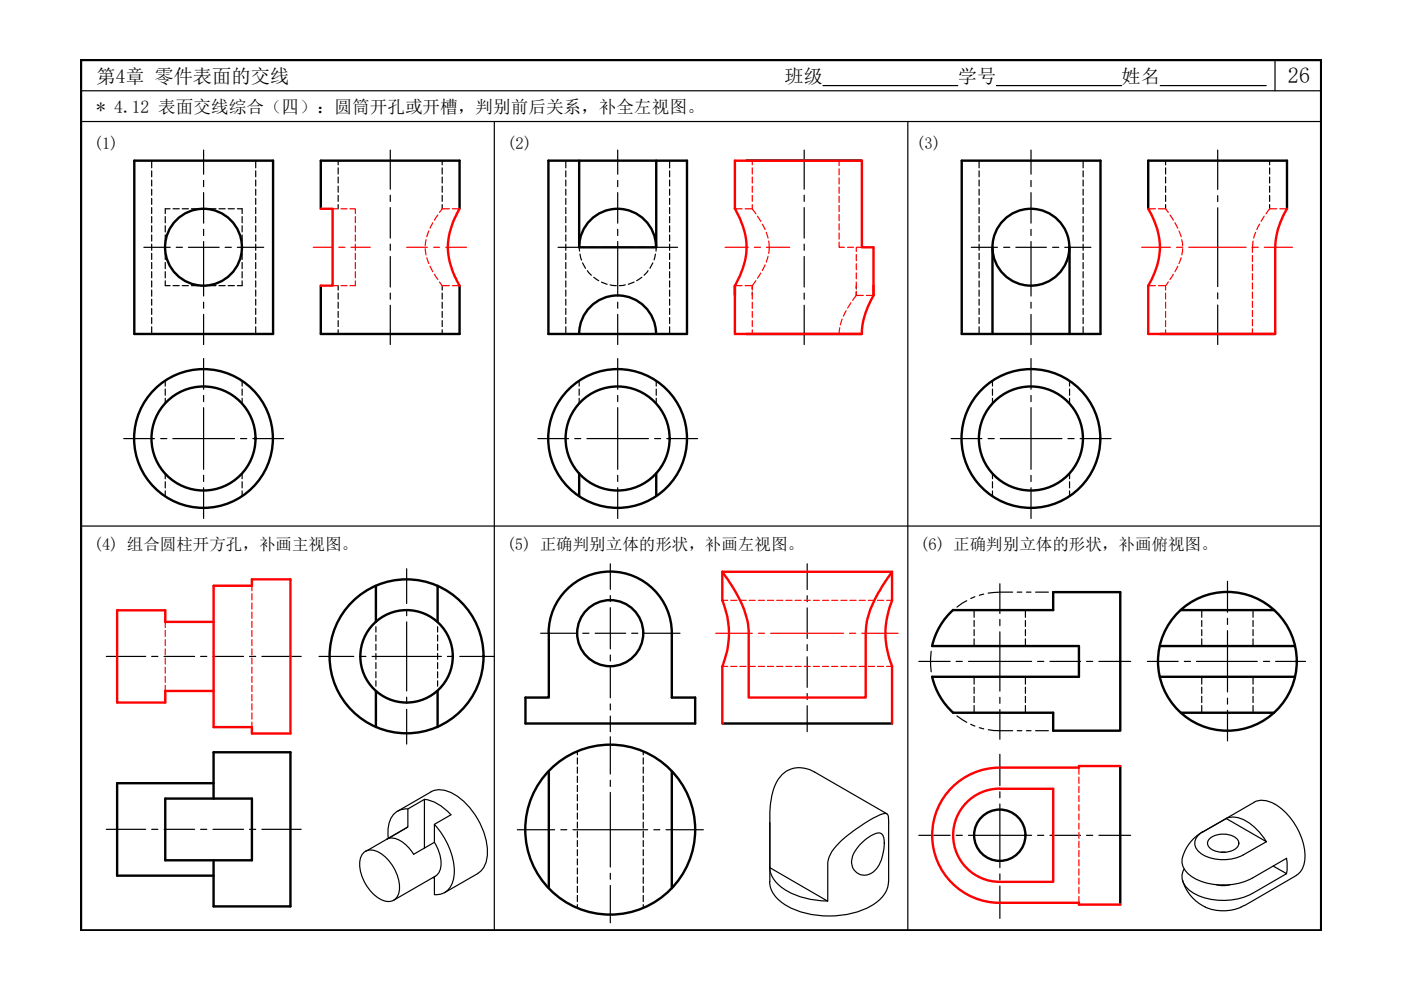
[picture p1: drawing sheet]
<svg xmlns="http://www.w3.org/2000/svg" width="297mm" height="210mm" viewBox="0 0 297 210" stroke-linecap="round" stroke-linejoin="round" font-family="sans-serif">
<defs><g id="words">
<text font-size="4.7" x="273.1" y="17.6">26</text>
<g font-size="4.1">
<text x="20.5" y="17.6">第4章 零件表面的交线</text>
<text x="166.3" y="17.6">班级</text>
<text x="203.1" y="17.6">学号</text>
<text x="237.8" y="17.6">姓名</text>
</g>
<text font-size="3.7" x="20.5" y="24">* 4.12 表面交线综合（四）：圆筒开孔或开槽，判别前后关系，补全左视图。</text>
<g font-size="3.5">
<text x="19.9" y="31.7">(1)</text>
<text x="107.6" y="31.7">(2)</text>
<text x="194.3" y="31.7">(3)</text>
<text x="19.9" y="116.5">(4) 组合圆柱开方孔，补画主视图。</text>
<text x="107.4" y="116.5">(5) 正确判别立体的形状，补画左视图。</text>
<text x="195.1" y="116.5">(6) 正确判别立体的形状，补画俯视图。</text>
</g>
</g></defs>
<!-- layer: 0 -->
<path d="M17.2 12.7h262.9v184.6h-262.9z" fill="none" stroke="#000" stroke-width=".51"/>
<path d="M17.2 19.2h262.9M174.5 18.1h28.6M211.3 18.1h26.5M246 18.1h22.5M270.3 12.7v6.5M17.2 25.8h262.9M104.8 25.8v171.5M192.5 25.8v171.5M17.2 111.5h262.9" fill="none" stroke="#000" stroke-width=".25"/>
<g fill="none" stroke="#000" stroke-width=".51">
<path d="M28.5 34.1h29.4v36.7h-29.4zM116.3 34.1h29.4v36.7h-29.4zM122.8 34.1v18.3h16.3v-18.3M158.3 34.1h24.4M203.9 34.1h29.4v36.7h-29.4zM68 44.3v-10.2h29.4v10.2M122.8 52.4a8.1 8.1 0 0 1 8.1-8.1 8.1 8.1 0 0 1 8.2 8.1M210.4 52.4v18.4M226.8 52.4v18.4M243.4 44.3v-10.2h29.5v10.2M68 60.6v10.2h29.4v-10.2M122.8 70.8a8.1 8.1 0 0 1 8.1-8.2 8.1 8.1 0 0 1 8.2 8.2"/>
<path d="M155.8 60.6v2M158.3 70.8h24.4M185.2 60.6v2M245.9 70.8h24.5M122.8 100.4v4.8M139.1 100.4v4.8M79.7 124.2v7.7M92.8 124.2v7.7M116.3 134.2a13.1 13.1 0 0 1 13.1-13 13.1 13.1 0 0 1 13 13.1v13.6h5v5.5h-36v-5.5h5v-13.6M197.6 136.9a14.4 14.4 0 0 1 4.5-7.5h21.2v-3.9h14.2v29.4h-14.2v-3.8h-21.2a14.8 14.8 0 0 1-4.5-7.6M197.6 137h31.2v6.5h-31.2M245.9 137h28.7"/>
<path d="M250.4 129.4h19.7M79.7 146.5v7.7M92.8 146.5v7.7M153.1 153.4h36M245.9 143.5h28.7M250.4 151.1h19.7M35 169.3h18.4v13.1h-18.4zM45.3 169.3v-9.8h16.3v32.7h-16.3v-9.8M45.3 166.1h-20.5v19.6h20.5M116.4 163.5v24.8M142.4 163.5v24.8M237.5 162.4v29.4"/>
<circle cx="43.1" cy="52.4" r="8.2"/>
<circle cx="218.6" cy="52.4" r="8.2"/>
<circle cx="43.1" cy="93" r="14.7"/>
<circle cx="43.1" cy="93" r="11"/>
<circle cx="130.9" cy="93" r="14.7"/>
<circle cx="130.9" cy="93" r="11"/>
<circle cx="218.6" cy="93" r="14.7"/>
<circle cx="218.6" cy="93" r="11"/>
<circle cx="86.2" cy="139.2" r="16.3"/>
<circle cx="86.2" cy="139.2" r="9.8"/>
<circle cx="129.4" cy="134.2" r="7"/>
<circle cx="260.2" cy="140.2" r="14.7"/>
<circle cx="129.4" cy="175.9" r="18"/>
<circle cx="212" cy="177.1" r="5.4"/>
</g>
<g fill="none" stroke="#000" stroke-width=".25">
<path d="M43.2 31.8v5.1M43.2 38.3v1.3M82.7 31.8v8.3M131 31.8v5.1M131 38.3v1.3M170.5 31.8v8.3M218.6 31.8v5.1M218.6 38.3v1.3M258.2 31.8v8.4M30.5 52.4h5.6M37.4 52.4h1.3M39.9 52.4h6.6"/>
<path d="M43.2 51.2v11.6M43.2 40.8v6.5M43.2 48.6v1.3M47.7 52.4h1.4M50.3 52.4h5.6M82.7 41.4v1.3M82.7 44v6.5M82.7 51.8v1.3M82.7 54.4v6.5M118.3 52.4h5.6M125.2 52.4h1.2M127.7 52.4h6.5"/>
<path d="M131 51.2v11.6M131 40.8v6.5M131 48.6v1.3M135.5 52.4h1.3M138.1 52.4h5.6M170.5 41.4v1.3M170.5 44v6.5M170.5 51.8v1.3M170.5 54.4v6.5M205.9 52.4h5.6M212.8 52.4h1.3M215.4 52.4h6.5"/>
<path d="M218.6 51.2v11.6M218.6 40.8v6.5M218.6 48.6v1.3M223.2 52.4h1.3M225.7 52.4h5.6M258.2 44.1v16.7M258.2 41.5v1.2M43.2 64.1v1.2M43.2 66.7v6.4M43.2 76v6.5M82.7 62.1v1.3M82.7 64.7v8.4"/>
<path d="M131 64.1v1.2M131 66.7v6.4M131 76v6.5M170.5 62.1v1.3M170.5 64.7v8.4M218.6 64.1v1.2M218.6 66.7v6.4M218.6 76v6.5M258.2 62.1v1.3M258.2 64.7v8.4M26.2 93h6.6M34.1 93h1.3"/>
<path d="M36.6 93h13.1M43.2 86.4v13.1M43.2 83.8v1.4M51 93h1.3M53.6 93h6.5M114 93h6.6M121.9 93h1.2M124.4 93h13.1M131 86.4v13.1M131 83.8v1.4M138.8 93h1.3M141.4 93h6.5"/>
<path d="M201.7 93h6.5M209.5 93h1.3M212.1 93h13.1M218.6 86.4v13.1M218.6 83.8v1.4M226.4 93h1.3M229 93h6.6M43.2 100.8v1.3M43.2 103.4v6.5M129.4 119.5v5.5M131 100.8v1.3M131 103.4v6.5"/>
<path d="M171.1 119.5v5.5M218.6 100.8v1.3M218.6 103.4v6.5M22.5 139.2h8.4M32.2 139.2h1.3M34.8 139.2h6.5M42.5 139.2h1.3M45.2 139.2h6.4M52.9 139.2h1.3M55.5 139.2h8.4M67.6 139.2h7.4M76.3 139.2h1.3"/>
<path d="M78.9 139.2h14.7M86.2 131.9v14.6M86.2 120.6v7.4M86.2 129.2v1.3M94.9 139.2h1.3M97.5 139.2h7.3M114.6 134.3h7.7M123.6 134.3h1.3M126.2 134.3h6.5M129.4 128.8v8.8M129.4 126.3v1.2M129.4 138.9v1.3"/>
<path d="M133.9 134.3h1.3M136.5 134.3h7.7M171.1 126.3v1.3M171.1 128.9v6.5M171.1 136.7v1.3M171.1 139.3v6.4M212 134v12.5M212 123.8v6.3M212 131.3v1.4M260.3 133.7v13M260.3 123.3v6.5M260.3 131.1v1.3"/>
<path d="M86.2 147.8v1.3M86.2 150.4v7.4M129.4 141.5v6.4M129.4 149.3v1.2M129.4 151.8v3.3M129.4 156.2v7.9M171.1 147.1v1.2M171.1 149.6v5.5M194.8 140.2h6.7M202.7 140.2h1.3M205.3 140.2h13.4M212 147.9v1.2"/>
<path d="M212 150.4v6.3M212 159.9v6.7M220 140.2h1.3M222.6 140.2h6.5M230.4 140.2h1.3M233 140.2h6.7M243.3 140.2h6.5M251.1 140.2h1.3M253.7 140.2h12.9M260.3 148v1.3M260.3 150.6v6.5M267.9 140.2h1.3"/>
<path d="M270.5 140.2h6.3M22.5 175.8h8.4M32.2 175.8h1.3M34.8 175.8h6.5M42.5 175.8h1.3M45.2 175.8h6.4M52.9 175.8h1.3M55.5 175.8h8.4M109.7 175.9h7.9M118.9 175.9h1.3M121.5 175.9h15.8M129.4 168v15.8"/>
<path d="M129.4 165.4v1.3M138.6 175.9h1.3M141.2 175.9h7.9M194.8 177.1h6.7M202.7 177.1h1.3M205.3 177.1h13.4M212 170.5v13.5M212 167.9v1.2M220 177.1h1.3M222.6 177.1h6.5M230.4 177.1h1.3M233 177.1h6.7"/>
<path d="M129.4 185.2v1.2M129.4 187.7v8M212 185.3v1.2M212 187.9v6.8"/>
</g>
<g fill="none" stroke="#000" stroke-width=".25">
<path d="M32.2 34.1v1.5M32.2 36.2v1.3M32.2 38.2v1.2M54.2 34.1v1.5M54.2 36.2v1.3M54.2 38.2v1.2M71.7 34.1v.9M71.7 35.6v1.3M71.7 37.5v1.3M71.7 39.5v1.3M93.8 34.1v.9M93.8 35.6v1.3"/>
<path d="M93.8 37.5v1.3M93.8 39.5v1.3M120 34.1v1.5M120 36.2v1.3M120 38.2v1.2M142 34.1v1.5M142 36.2v1.3M142 38.2v1.2M207.6 34.1v1.5M207.6 36.2v1.3M207.6 38.2v1.2M229.6 34.1v1.5"/>
<path d="M229.6 36.2v1.3M229.6 38.2v1.2M247.1 34.1v.9M247.1 35.6v1.3M247.1 37.5v1.3M247.1 39.5v1.3M269.2 34.1v.9M269.2 35.6v1.3M269.2 37.5v1.3M269.2 39.5v1.3M32.2 40.1v1.3M32.2 42.1v1.2"/>
<path d="M32.2 44v1.3M32.2 45.9v1.3M32.2 47.9v1.3M32.2 49.8v1.3M32.2 51.8v1.3M32.2 53.7v1.3M32.2 55.7v1.3M32.2 57.6v1.3M32.2 59.5v1.4M35 45.9v1.3M35 47.9v1.3M35 49.8v1.3"/>
<path d="M35 51.8v1.3M35 53.7v1.3M35 55.7v1.3M35 57.6v1.3M35 59.5v1.1h1.1M36.1 44.3h-1.1v1M36.7 44.3h1.3M38.6 44.3h1.3M40.6 44.3h1.3M42.5 44.3h1.3M44.5 44.3h1.3M46.4 44.3h1.3"/>
<path d="M48.4 44.3h1.3M50.3 44.3h1v1M51.3 59.5v1.1h-1M51.3 45.9v1.3M51.3 47.9v1.3M51.3 49.8v1.3M51.3 51.8v1.3M51.3 53.7v1.3M51.3 55.7v1.3M51.3 57.6v1.3M54.2 40.1v1.3M54.2 42.1v1.2"/>
<path d="M54.2 44v1.3M54.2 45.9v1.3M54.2 47.9v1.3M54.2 49.8v1.3M54.2 51.8v1.3M54.2 53.7v1.3M54.2 55.7v1.3M54.2 57.6v1.3M54.2 59.5v1.4M71.7 41.4v1.3M71.7 43.4v.9M93.8 41.4v1.3"/>
<path d="M93.8 43.4v.9M120 40.1v1.3M120 42.1v1.2M120 44v1.3M120 45.9v1.3M120 47.9v1.3M120 49.8v1.3M120 51.8v1.3M120 53.7v1.3M120 55.7v1.3M120 57.6v1.3M120 59.5v1.4"/>
<path d="M122.8 52.4l.1 .8M123 53.9l.3 1.2M123.5 55.7l.6 1.2M124.5 57.4l.9 1M125.9 58.8l1 .7M127.5 59.8l1.2 .5M134.4 59.8l-1.2 .5M136.1 58.8l-1.1 .7M137.4 57.4l-.8 1M138.4 55.7l-.6 1.2M139 53.9l-.3 1.2M139.1 52.4v.8"/>
<path d="M142 40.1v1.3M142 42.1v1.2M142 44v1.3M142 45.9v1.3M142 47.9v1.3M142 49.8v1.3M142 51.8v1.3M142 53.7v1.3M142 55.7v1.3M142 57.6v1.3M142 59.5v1.4M207.6 40.1v1.3"/>
<path d="M207.6 42.1v1.2M207.6 44v1.3M207.6 45.9v1.3M207.6 47.9v1.3M207.6 49.8v1.3M207.6 51.8v1.3M207.6 53.7v1.3M207.6 55.7v1.3M207.6 57.6v1.3M207.6 59.5v1.4M229.6 40.1v1.3M229.6 42.1v1.2"/>
<path d="M229.6 44v1.3M229.6 45.9v1.3M229.6 47.9v1.3M229.6 49.8v1.3M229.6 51.8v1.3M229.6 53.7v1.3M229.6 55.7v1.3M229.6 57.6v1.3M229.6 59.5v1.4M247.1 41.4v1.3M247.1 43.4v.9M269.2 41.4v1.3"/>
<path d="M269.2 43.4v.9M32.2 61.5v1.3M32.2 63.4v1.3M32.2 65.4v1.3M32.2 67.3v1.3M32.2 69.3v1.5M36.7 60.6h1.3M38.6 60.6h1.3M40.6 60.6h1.3M42.5 60.6h1.3M44.5 60.6h1.3M46.4 60.6h1.3"/>
<path d="M48.4 60.6h1.3M54.2 61.5v1.3M54.2 63.4v1.3M54.2 65.4v1.3M54.2 67.3v1.3M54.2 69.3v1.5M71.7 60.6v.9M71.7 62.1v1.3M71.7 64.1v1.2M71.7 66v1.3M71.7 68v1.2M71.7 69.9v.9"/>
<path d="M93.8 60.6v.9M93.8 62.1v1.3M93.8 64.1v1.2M93.8 66v1.3M93.8 68v1.2M93.8 69.9v.9M120 61.5v1.3M120 63.4v1.3M120 65.4v1.3M120 67.3v1.3M120 69.3v1.5M129.4 60.4l1.3 .2"/>
<path d="M132.6 60.4l-1.3 .2M142 61.5v1.3M142 63.4v1.3M142 65.4v1.3M142 67.3v1.3M142 69.3v1.5M159.5 60.6v.7M159.5 61.9v.7M181.6 60.6v.7M181.6 61.9v.7M207.6 61.5v1.3M207.6 63.4v1.3"/>
<path d="M207.6 65.4v1.3M207.6 67.3v1.3M207.6 69.3v1.5M229.6 61.5v1.3M229.6 63.4v1.3M229.6 65.4v1.3M229.6 67.3v1.3M229.6 69.3v1.5M35 80.8v1.1M35 82.5v1.3M35 84.4v1.2M51.3 80.8v1.1"/>
<path d="M51.3 82.5v1.3M51.3 84.4v1.2M122.8 80.8v1.1M122.8 82.5v1.3M122.8 84.4v1.2M139.1 80.8v1.1M139.1 82.5v1.3M139.1 84.4v1.2M210.4 80.8v1.1M210.4 82.5v1.3M210.4 84.4v1.2M226.8 80.8v1.1"/>
<path d="M226.8 82.5v1.3M226.8 84.4v1.2M35 100.4v1.1M35 102.1v1.3M35 104.1v1.1M51.3 100.4v1.1M51.3 102.1v1.3M51.3 104.1v1.1M210.4 100.4v1.1M210.4 102.1v1.3M210.4 104.1v1.1M226.8 100.4v1.1"/>
<path d="M226.8 102.1v1.3M226.8 104.1v1.1M79.7 132.9v1.1M79.7 134.6v1.3M79.7 136.6v1.3M79.7 138.5v1.3M92.8 132.9v1.1M92.8 134.6v1.3M92.8 136.6v1.3M92.8 138.5v1.3M206.5 129.4v1.5M206.5 131.6v1.2"/>
<path d="M206.5 133.5v1.3M206.5 135.5v1.5M217.4 129.4v1.5M217.4 131.6v1.2M217.4 133.5v1.3M217.4 135.5v1.5M254.8 129.4v1.5M254.8 131.6v1.2M254.8 133.5v1.3M254.8 135.5v1.5M265.7 129.4v1.5M265.7 131.6v1.2"/>
<path d="M265.7 133.5v1.3M265.7 135.5v1.5M79.7 140.5v1.3M79.7 142.4v1.3M79.7 144.3v1.2M92.8 140.5v1.3M92.8 142.4v1.3M92.8 144.3v1.2M122.4 159.3v.7M136.4 159.3v.7M206.5 143.5v1.6M206.5 145.7v1.3"/>
<path d="M206.5 147.6v1.4M206.5 149.6v1.5M217.4 143.5v1.6M217.4 145.7v1.3M217.4 147.6v1.4M217.4 149.6v1.5M254.8 143.5v1.6M254.8 145.7v1.3M254.8 147.6v1.4M254.8 149.6v1.5M265.7 143.5v1.6M265.7 145.7v1.3"/>
<path d="M265.7 147.6v1.4M265.7 149.6v1.5M122.4 160.7v1.3M122.4 162.6v1.3M122.4 164.6v1.3M122.4 166.5v1.3M122.4 168.5v1.3M122.4 170.4v1.3M122.4 172.4v1.3M122.4 174.3v1.3M122.4 176.3v1.2M122.4 178.2v1.3"/>
<path d="M136.4 160.7v1.3M136.4 162.6v1.3M136.4 164.6v1.3M136.4 166.5v1.3M136.4 168.5v1.3M136.4 170.4v1.3M136.4 172.4v1.3M136.4 174.3v1.3M136.4 176.3v1.2M136.4 178.2v1.3M122.4 180.2v1.2M122.4 182.1v1.3"/>
<path d="M122.4 184.1v1.2M122.4 186v1.3M122.4 187.9v1.3M122.4 189.9v1.3M122.4 191.8v.7M136.4 180.2v1.2M136.4 182.1v1.3M136.4 184.1v1.2M136.4 186v1.3M136.4 187.9v1.3M136.4 189.9v1.3M136.4 191.8v.7"/>
</g>
<g fill="none" stroke="#000" stroke-width=".25">
<path d="M84.3 172l7-4.1a5 5 0 0 1 5 .5 15.3 15.3 0 0 1 7 13.2 4.6 4.6 0 0 1-2 3.6M86.3 175.5l-8.8 5M86.5 171.5a3.9 3.9 0 0 0-4.2 4.1v2.1M86.5 175.3l-.2 .1M90 169.5a9.3 9.3 0 0 1 5.6 3.2l-3.5 2.1v3.8l-4.4 2.5a6 6 0 0 0-5.1-3.4l-.5 .2M90 169.5l-3.5 2v3.8l-4.4 2.6M90 169.5v10.3M92.1 174.8a15.1 15.1 0 0 1 4.2 10.9 3.9 3.9 0 0 1-4.2 4v-3.8M92.1 178.6a7.3 7.3 0 0 1 1.1 6.1l-.9 1.1-8.8 5.1M163.2 174.4v12.6a6 6 0 0 0 3.2 4.8 19.4 19.4 0 0 0 18.8 0 6 6 0 0 0 3.2-4.8M182.6 178.8a6.4 6.4 0 0 1 3.9-2.2 1.48 1.48 0 0 1 1 1.8 8.5 8.5 0 0 1-2.4 6.5 2.82 2.82 0 0 1-3.5 .1 2.82 2.82 0 0 1-.9-3.4l.9-1.7zM188 172.5l-15.3-8.8a5.6 5.6 0 0 0-8.5 3.2 22.2 22.2 0 0 0-1 8.7v8.4l12.3 7.1v-7.8a6.2 6.2 0 0 1 2.4-4.5 28.8 28.8 0 0 1 9.5-6.3l.7 .1 .3 .6v13.8"/>
<path d="M254.9 176.4a8.7 8.7 0 0 0-4.3 6.1 4.4 4.4 0 0 0 2.7 3.8 13.7 13.7 0 0 0 12.2-.1M255.1 176.3a2.56 2.56 0 0 0-1.2 3.9 8 8 0 0 0 7.3 1.9l2.4-.8 4.9-2.8-8.5-4.9-4.9 2.7M256.4 177.9a4.7 4.7 0 0 1 5.9 0 1.48 1.48 0 0 1-.9 2.4 4.8 4.8 0 0 1-5-.7 1.23 1.23 0 0 1 0-1.7zM260 173.5a5.3 5.3 0 0 1 5.5 1.4 13.7 13.7 0 0 1 3 3.5M265.9 170.1a4.9 4.9 0 0 1 5.2 .9 13.8 13.8 0 0 1 5.5 11.4 4.2 4.2 0 0 1-1.8 3.2l-11 6.4M265.9 170.1l-11 6.4M77 180.9a2.87 2.87 0 0 1 3.8 .1 8.9 8.9 0 0 1 3.8 8.3 2.38 2.38 0 0 1-3.8 1.5 8.9 8.9 0 0 1-4.4-8.7zM91.8 186l.3 .3M101.3 185.2l-7 4.1M163.2 184a6.5 6.5 0 0 0 4.2 5.2 18.5 18.5 0 0 0 8.1 1.8M250.7 186.6a9 9 0 0 0 4.9 5.7M251.1 184.2a3.6 3.6 0 0 0 1.8 5.1 13.5 13.5 0 0 0 12.6 .1"/>
<path d="M255.6 192.3a9.6 9.6 0 0 0 7.5 0M257.9 187.6l1.4 .2 1.5-.2M258.9 187.7h.9M258.9 180.7h.9M263.8 192l-.7 .3M269.9 183.6l2.9 1.6-7.3 4.2M272.8 185.2l.1-1.5-.1-1.7-7.3 4.2"/>
</g>
<path d="M155.8 34.1h26.9v18.3h2.5v10.2a17.4 17.4 0 0 0-2.5 8.2h-26.9v-10.2a14.6 14.6 0 0 0 .7-14.9l-.7-1.4zM68 44.3h2.5v16.3h-2.5M97.4 44.3a14.6 14.6 0 0 0 0 16.1v.2M243.4 44.3a14.6 14.6 0 0 1 .1 16.1l-.1 10.4h27v-18.4a17.9 17.9 0 0 1 2.5-8.1M45.3 124.2h8.1v-1.4h8.2v32.7h-8.2v-1.3h-8.1zM45.3 131.9h-10.3v-2.5h-10.2v19.6h10.2v-2.5h10.3M153.1 121.2l.1 .1a34.8 34.8 0 0 1 4.9 9.2l.5 1.8 .1 1.3v14.3h24.8v-13.6a18.7 18.7 0 0 1 3.6-10l2-3.1M153.1 121.2v6.1a18.3 18.3 0 0 1 0 14v12.1M153.1 121.2h36v6.1a18.3 18.3 0 0 0 0 14v12.1M212 167.2a9.9 9.9 0 0 0-9.9 9.9 9.9 9.9 0 0 0 9.9 9.9h11.3v-19.8h-11.3M237.5 162.4h-8.7v.4h-16.8a14.3 14.3 0 0 0-14.4 14.3 14.3 14.3 0 0 0 14.4 14.3h16.8v.4h8.7" fill="none" stroke="#f00" stroke-width=".51"/>
<g fill="none" stroke="#000" stroke-width=".25">
<path d="M197.4 138.1l-.1 1.4 .1 2.9M205 127.4l-2.1 1.3M206.7 126.5l-.9 .4M208.6 126l-1 .2M214.7 125.5h-2.7l-2.5 .3M215.7 125.5h.9M217.6 125.5h1M219.6 125.5h2.7M202.9 151.8l2.1 1.3M205.8 153.6l.9 .4M207.6 154.3l1 .2M209.5 154.7l1.1 .2h4.1"/>
<path d="M215.7 154.9h.9M217.6 154.9h1M219.6 154.9h2.7"/>
</g>
<g fill="none" stroke="#f00" stroke-width=".25">
<path d="M159.5 34.1v.9M159.5 35.6v1.3M159.5 37.5v1.3M159.5 39.5v1.3M177.9 34.1v1M177.9 35.8v1.3M177.9 37.7v1.3M177.9 39.7v1.3M66.4 52.4h4.1M70.5 44.3h1.1M71.8 52.4h1.3M72.3 44.3h1.3"/>
<path d="M74.2 44.3h1.1v1M74.4 52.4h4.1M75.3 59.5v1.1h-1.1M75.3 45.9v1.3M75.3 47.9v1.3M75.3 49.8v1.3M75.3 51.8v1.3M75.3 53.7v1.3M75.3 55.7v1.3M75.3 57.6v1.3M86.2 52.4h4.4M90.2 52.7l.1 1.3"/>
<path d="M90.3 50.8l-.1 1.3M90.5 54.6l.4 1.3M90.9 49l-.4 1.2M91.2 56.5l.6 1.1M91.8 47.2l-.6 1.2M91.9 52.4h1.3M92.1 58.2l.7 1.1M92.8 45.6l-.7 1.1M93.2 59.8l.6 .8h1.5M94.5 52.4h4.4M95.3 44.3h-1.5l-.6 .7M95.9 44.3h1.5"/>
<path d="M153.7 52.4h5M155.8 44.3h1.5M158 44.3h1.5M159.5 44.3l.8 1M159.5 41.4v1.3M159.5 43.4v.9M159.9 52.4h1.3M160.3 59.5l-.8 1.1M160.6 45.8l.7 1.1M161.3 57.9l-.7 1.1M161.6 47.5l.6 1.2M162.2 56.2l-.6 1.1"/>
<path d="M162.5 49.3l.3 1.2M162.5 52.4h4.9M162.8 54.3l-.3 1.3M163 51.1l.1 1.3-.1 1.3M177.9 51.3v1.1h1.1M177.9 41.6v1.3M177.9 43.5v1.4M177.9 45.5v1.3M177.9 47.4v1.4M177.9 49.4v1.3M179.7 52.4h1.3M181.6 52.4v.9"/>
<path d="M181.6 54v1.3M181.6 55.9v1.3M181.6 57.9v1.2M181.6 59.8v1.3M181.6 52.4h1.1M242 52.4h6.1M243.4 44.3h1.6M245.6 44.3h1.5l.6 .7M247.7 59.8l-.6 .8M248.1 45.6l.7 1.1M248.8 58.2l-.7 1.1M249.1 47.2l.6 1.2"/>
<path d="M249.5 52.4h1.3M249.7 56.5l-.6 1.1M250 49l.4 1.2M250.4 54.6l-.4 1.3M250.6 50.8l.1 1.3M250.7 52.7l-.1 1.3M252 52.4h12.2M265.5 52.4h1.3M265.5 54.2v1.2M265.5 56.1v1.3M265.5 58v1.3M265.5 60v1.3"/>
<path d="M265.7 51.1l-.2 2.4M266.2 49.3l-.4 1.2M267.1 47.5l-.6 1.2M268 45.8l-.6 1.1M268 52.4h6.1M270.7 44.3h-1.5l-.8 1M271.3 44.3h1.6M70.5 60.6h1.1M72.3 60.6h1.3M95.9 60.6h1.5M155.8 60.6h1.5M158 60.6h1.5"/>
<path d="M159.5 60.6v.9M159.5 62.1v1.3M159.5 64.1v1.2M159.5 66v1.3M159.5 68v1.2M159.5 69.9v.9M178 69.5l-.1 1.3M178.5 67.6l-.3 1.3M179.4 65.9l-.6 1.1M180.4 64.2l-.7 1.1M181.6 62.6l-.8 1.1M181.6 61.8v.8"/>
<path d="M181.6 62.6h1.4M183.7 62.6h1.5M243.4 60.6h1.6M245.6 60.6h1.5M247.1 60.6v.9M247.1 62.1v1.3M247.1 64.1v1.2M247.1 66v1.3M247.1 68v1.2M247.1 69.9v.9M265.5 61.9v1.3M265.5 63.9v1.3"/>
<path d="M265.5 65.8v1.3M265.5 67.8v1.3M265.5 69.7v1.1M35 131.9v1.1M35 133.7v1.2M35 135.6v1.3M35 137.6v1.2M35 139.5v1.3M53.4 124.2v1.1M53.4 125.9v1.3M53.4 127.8v1.3M53.4 129.8v1.3"/>
<path d="M53.4 131.7v1.3M53.4 133.7v1.2M53.4 135.6v1.3M53.4 137.6v1.2M53.4 139.5v1.3M151.8 134.3h7.7M153.1 127.3h1.2M154.9 127.3h1.3M156.9 127.3h1.3M158.8 127.3h1.3M160.8 127.3h1.3M160.8 134.3h1.3"/>
<path d="M162.7 127.3h1.3M163.4 134.3h15.4M164.7 127.3h1.3M166.6 127.3h1.3M168.6 127.3h1.3M170.5 127.3h1.3M172.5 127.3h1.2M174.4 127.3h1.3M176.3 127.3h1.3M178.3 127.3h1.3M180.1 134.3h1.3M180.2 127.3h1.3"/>
<path d="M182.1 127.3h1.4M182.7 134.3h7.7M184.1 127.3h1.3M186 127.3h1.4M188 127.3h1.1M35 141.5v1.2M35 143.4v1.3M35 145.3v1.2M53.4 141.5v1.2M53.4 143.4v1.3M53.4 145.3v1.3M53.4 147.3v1.3"/>
<path d="M53.4 149.2v1.3M53.4 151.2v1.3M53.4 153.1v1.1M153.1 141.3h1.2M154.9 141.3h1.3M156.9 141.3h1.3M158.8 141.3h1.3M160.8 141.3h1.3M162.7 141.3h1.3M164.7 141.3h1.3M166.6 141.3h1.3M168.6 141.3h1.3"/>
<path d="M170.5 141.3h1.3M172.5 141.3h1.2M174.4 141.3h1.3M176.3 141.3h1.3M178.3 141.3h1.3M180.2 141.3h1.3M182.1 141.3h1.4M184.1 141.3h1.3M186 141.3h1.4M188 141.3h1.1M228.8 162.8v1.4M228.8 164.8v1.3"/>
<path d="M228.8 166.7v1.3M228.8 168.7v1.3M228.8 170.6v1.3M228.8 172.6v1.2M228.8 174.5v1.3M228.8 176.5v1.2M228.8 178.4v1.3M228.8 180.3v1.3M228.8 182.3v1.3M228.8 184.2v1.3M228.8 186.2v1.3M228.8 188.1v1.3"/>
<path d="M228.8 190.1v1.3"/>
</g>
<use href="#words"/>
</svg>
